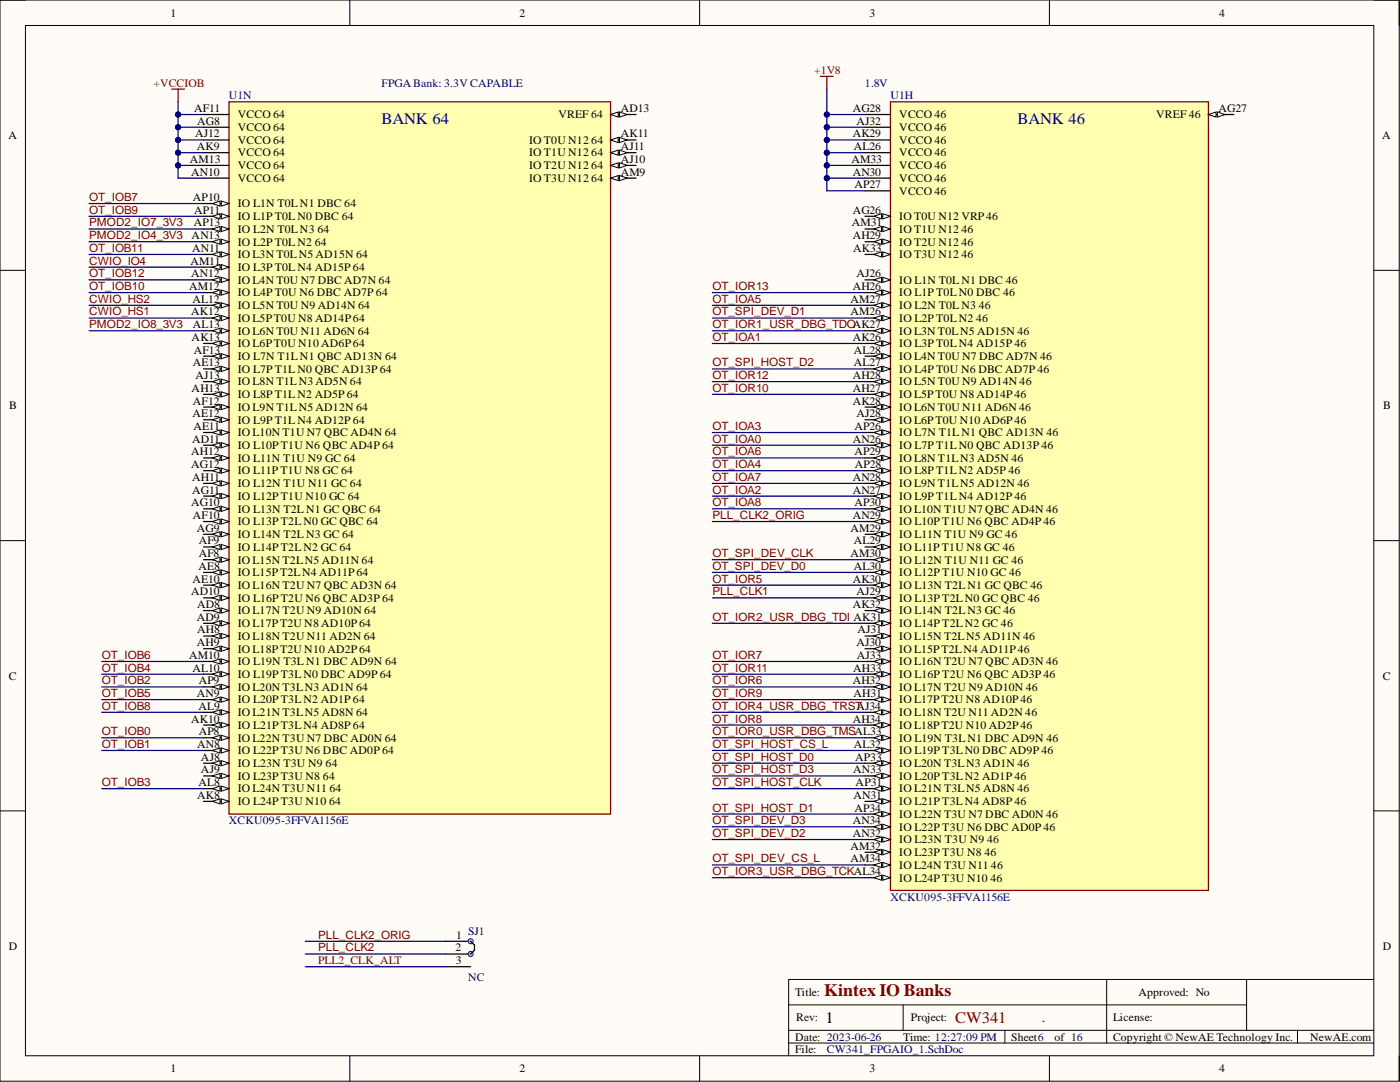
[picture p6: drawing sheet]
<svg xmlns="http://www.w3.org/2000/svg" width="279mm" height="216mm" viewBox="0 0 279 216" stroke-linecap="round" stroke-linejoin="round" font-family="sans-serif">
<defs><g id="words">
<text font-size="3.5" fill="#800000" x="164.5" y="198.7">Kintex IO Banks</text>
<g font-size="3.2" fill="#000080">
<text x="76.2" y="24.7">BANK 64</text>
<text x="203.1" y="24.7">BANK 46</text>
</g>
<text font-size="3.2" x="164.8" y="204.2">1</text>
<text font-size="3.2" fill="#800000" x="190.7" y="204.2">CW341</text>
<g font-size="2.8" fill="#000080">
<text x="184.6" y="204">.</text>
<text x="207.9" y="204">.</text>
</g>
<g font-size="2.3">
<text x="34" y="3.3">1</text>
<text x="103.7" y="3.3">2</text>
<text x="173.6" y="3.3">3</text>
<text x="243.3" y="3.3">4</text>
<text x="38.8" y="22.3">AF11</text>
<text x="47.5" y="23.6">VCCO 64</text>
<text x="111.4" y="23.6">VREF 64</text>
<text x="123.9" y="22.3">AD13</text>
<text x="170.2" y="22.3">AG28</text>
<text x="179.5" y="23.6">VCCO 46</text>
<text x="230.8" y="23.6">VREF 46</text>
<text x="243.2" y="22.3">AG27</text>
<text x="1.7" y="27.8">A</text>
<text x="38.9" y="27.4">AJ12</text>
<text x="39.3" y="30">AK9</text>
<text x="39.3" y="24.9">AG8</text>
<text x="47.5" y="26.2">VCCO 64</text>
<text x="47.5" y="28.7">VCCO 64</text>
<text x="105.6" y="28.7">IO T0U N12</text>
<text x="118" y="28.7">64</text>
<text x="123.9" y="27.4">AK11</text>
<text x="123.9" y="30">AJ11</text>
<text x="170.2" y="27.4">AK29</text>
<text x="170.4" y="30">AL26</text>
<text x="170.9" y="24.9">AJ32</text>
<text x="179.5" y="26.2">VCCO 46</text>
<text x="179.5" y="28.7">VCCO 46</text>
<text x="275.9" y="27.8">A</text>
<text x="37.9" y="32.5">AM13</text>
<text x="38.2" y="35">AN10</text>
<text x="47.5" y="31.2">VCCO 64</text>
<text x="47.5" y="33.8">VCCO 64</text>
<text x="105.6" y="31.2">IO T1U N12</text>
<text x="105.6" y="33.8">IO T2U N12</text>
<text x="118" y="31.2">64</text>
<text x="118" y="33.8">64</text>
<text x="123.9" y="32.5">AJ10</text>
<text x="123.9" y="35">AM9</text>
<text x="169.9" y="32.5">AM33</text>
<text x="170.2" y="35">AN30</text>
<text x="179.5" y="31.2">VCCO 46</text>
<text x="179.5" y="33.8">VCCO 46</text>
<text x="38.5" y="40.1">AP10</text>
<text x="47.5" y="36.3">VCCO 64</text>
<text x="47.5" y="41.4">IO L1N T0L N1 DBC 64</text>
<text x="105.6" y="36.3">IO T3U N12</text>
<text x="118" y="36.3">64</text>
<text x="170.5" y="37.6">AP27</text>
<text x="179.5" y="36.3">VCCO 46</text>
<text x="179.5" y="38.8">VCCO 46</text>
<text x="38.2" y="47.7">AN13</text>
<text x="38.7" y="45.2">AP13</text>
<text x="38.8" y="42.6">AP11</text>
<text x="47.5" y="43.9">IO L1P T0L N0 DBC 64</text>
<text x="47.5" y="46.5">IO L2N T0L N3</text>
<text x="63.3" y="46.5">64</text>
<text x="170" y="45.2">AM31</text>
<text x="170.2" y="42.6">AG26</text>
<text x="170.2" y="47.7">AH29</text>
<text x="179.5" y="43.9">IO T0U N12 VRP 46</text>
<text x="179.5" y="46.5">IO T1U N12</text>
<text x="191.9" y="46.5">46</text>
<text x="38" y="52.8">AM11</text>
<text x="38.3" y="50.3">AN11</text>
<text x="47.5" y="49">IO L2P T0L N2</text>
<text x="47.5" y="51.5">IO L3N T0LN5 AD15N 64</text>
<text x="62.8" y="49">64</text>
<text x="170.3" y="50.3">AK33</text>
<text x="179.5" y="49">IO T2U N12</text>
<text x="179.5" y="51.5">IO T3U N12</text>
<text x="191.9" y="49">46</text>
<text x="191.9" y="51.5">46</text>
<text x="37.7" y="57.9">AM12</text>
<text x="38.2" y="55.3">AN12</text>
<text x="47.5" y="54.1">IO L3P T0L N4 AD15P 64</text>
<text x="47.5" y="56.6">IO L4N T0U N7 DBC AD7N 64</text>
<text x="47.5" y="59.1">IO L4P T0U N6 DBC AD7P 64</text>
<text x="170.2" y="57.9">AH26</text>
<text x="170.9" y="55.3">AJ26</text>
<text x="179.5" y="56.6">IO L1N T0L N1 DBC 46</text>
<text x="179.5" y="59.1">IO L1P T0L N0 DBC 46</text>
<text x="38.2" y="63">AK12</text>
<text x="38.4" y="60.4">AL12</text>
<text x="38.5" y="65.5">AL13</text>
<text x="47.5" y="61.7">IO L5N T0U N9 AD14N 64</text>
<text x="47.5" y="64.2">IO L5PT0U N8 AD14P64</text>
<text x="169.7" y="60.4">AM27</text>
<text x="169.7" y="63">AM26</text>
<text x="179.5" y="61.7">IO L2N T0L N3</text>
<text x="179.5" y="64.2">IO L2P T0L N2</text>
<text x="194.8" y="64.2">46</text>
<text x="195.3" y="61.7">46</text>
<text x="38.2" y="68">AK13</text>
<text x="38.7" y="70.6">AF13</text>
<text x="47.5" y="66.8">IO L6N T0U N11 AD6N 64</text>
<text x="47.5" y="69.3">IO L6PT0U N10 AD6P64</text>
<text x="47.5" y="71.8">IO L7N T1L N1 QBC AD13N 64</text>
<text x="170.2" y="68">AK26</text>
<text x="170.4" y="70.6">AL28</text>
<text x="179.5" y="66.8">IO L3N T0LN5 AD15N 46</text>
<text x="179.5" y="69.3">IO L3P T0L N4 AD15P 46</text>
<text x="179.5" y="71.8">IO L4N T0U N7 DBC AD7N 46</text>
<text x="38.5" y="73.1">AE13</text>
<text x="39" y="75.6">AJ13</text>
<text x="47.5" y="74.4">IO L7P T1L N0 QBC AD13P 64</text>
<text x="47.5" y="76.9">IO L8N T1LN3 AD5N 64</text>
<text x="170.2" y="75.6">AH28</text>
<text x="170.4" y="73.1">AL27</text>
<text x="179.5" y="74.4">IO L4P T0U N6 DBC AD7P 46</text>
<text x="179.5" y="76.9">IO L5N T0U N9 AD14N 46</text>
<text x="1.9" y="81.6">B</text>
<text x="38.2" y="78.2">AH13</text>
<text x="38.4" y="83.3">AE12</text>
<text x="38.5" y="80.7">AF12</text>
<text x="47.5" y="79.4">IO L8P T1L N2 AD5P 64</text>
<text x="47.5" y="82">IO L9N T1LN5 AD12N 64</text>
<text x="170.2" y="78.2">AH27</text>
<text x="170.2" y="80.7">AK28</text>
<text x="170.9" y="83.3">AJ28</text>
<text x="179.5" y="79.4">IO L5PT0U N8 AD14P46</text>
<text x="179.5" y="82">IO L6N T0U N11 AD6N 46</text>
<text x="276" y="81.6">B</text>
<text x="38.3" y="88.3">AD11</text>
<text x="38.6" y="85.8">AE11</text>
<text x="47.5" y="84.5">IO L9P T1L N4 AD12P 64</text>
<text x="47.5" y="87.1">IO L10N T1U N7 QBC AD4N 64</text>
<text x="47.5" y="89.6">IO L10P T1U N6 QBC AD4P 64</text>
<text x="170.2" y="88.3">AN26</text>
<text x="170.5" y="85.8">AP26</text>
<text x="179.5" y="84.5">IO L6PT0U N10 AD6P46</text>
<text x="179.5" y="87.1">IO L7N T1L N1 QBC AD13N 46</text>
<text x="179.5" y="89.6">IO L7P T1L N0 QBC AD13P 46</text>
<text x="38.2" y="90.9">AH12</text>
<text x="38.2" y="93.4">AG12</text>
<text x="38.3" y="95.9">AH11</text>
<text x="47.5" y="92.1">IO L11N T1U N9 GC 64</text>
<text x="47.5" y="94.7">IO L11P T1U N8 GC 64</text>
<text x="170.2" y="95.9">AN28</text>
<text x="170.5" y="90.9">AP29</text>
<text x="170.6" y="93.4">AP28</text>
<text x="179.5" y="92.1">IO L8N T1LN3 AD5N 46</text>
<text x="179.5" y="94.7">IO L8P T1L N2 AD5P 46</text>
<text x="38.2" y="101">AG10</text>
<text x="38.3" y="98.5">AG11</text>
<text x="47.5" y="97.2">IO L12N T1U N11 GC 64</text>
<text x="47.5" y="99.8">IO L12P T1U N10 GC 64</text>
<text x="170.2" y="98.5">AN27</text>
<text x="170.5" y="101">AP30</text>
<text x="179.5" y="97.2">IO L9N T1LN5 AD12N 46</text>
<text x="179.5" y="99.8">IO L9P T1L N4 AD12P 46</text>
<text x="38.5" y="103.6">AF10</text>
<text x="39.3" y="106.1">AG9</text>
<text x="47.5" y="102.3">IO L13N T2L N1 GC QBC 64</text>
<text x="47.5" y="104.8">IO L13P T2L N0 GC QBC 64</text>
<text x="47.5" y="107.4">IO L14N T2L N3 GC 64</text>
<text x="169.7" y="106.1">AM29</text>
<text x="170.2" y="103.6">AN29</text>
<text x="179.5" y="102.3">IO L10N T1U N7 QBC AD4N 46</text>
<text x="179.5" y="104.8">IO L10P T1U N6 QBC AD4P 46</text>
<text x="179.5" y="107.4">IO L11N T1U N9 GC 46</text>
<text x="39.6" y="113.7">AE8</text>
<text x="39.7" y="108.6">AF9</text>
<text x="39.7" y="111.2">AF8</text>
<text x="47.5" y="109.9">IO L14P T2L N2 GC 64</text>
<text x="47.5" y="112.4">IO L15N T2LN5 AD11N 64</text>
<text x="169.7" y="111.2">AM30</text>
<text x="170.4" y="108.6">AL29</text>
<text x="170.4" y="113.7">AL30</text>
<text x="179.5" y="109.9">IO L11P T1U N8 GC 46</text>
<text x="179.5" y="112.4">IO L12N T1U N11 GC 46</text>
<text x="38.2" y="118.8">AD10</text>
<text x="38.4" y="116.3">AE10</text>
<text x="47.5" y="115">IO L15PT2LN4 AD11P64</text>
<text x="47.5" y="117.5">IO L16N T2U N7 QBC AD3N 64</text>
<text x="170.2" y="116.3">AK30</text>
<text x="170.9" y="118.8">AJ29</text>
<text x="179.5" y="115">IO L12P T1U N10 GC 46</text>
<text x="179.5" y="117.5">IO L13N T2L N1 GC QBC 46</text>
<text x="39.3" y="123.9">AD9</text>
<text x="39.3" y="121.3">AD8</text>
<text x="47.5" y="120.1">IO L16P T2U N6 QBC AD3P 64</text>
<text x="47.5" y="122.6">IO L17N T2U N9 AD10N 64</text>
<text x="47.5" y="125.1">IO L17PT2U N8 AD10P64</text>
<text x="170.2" y="121.3">AK32</text>
<text x="179.5" y="120.1">IO L13P T2L N0 GC QBC 46</text>
<text x="179.5" y="122.6">IO L14N T2L N3 GC 46</text>
<text x="179.5" y="125.1">IO L14P T2L N2 GC 46</text>
<text x="37.7" y="131.5">AM10</text>
<text x="39.3" y="128.9">AH9</text>
<text x="39.3" y="126.4">AH8</text>
<text x="47.5" y="127.7">IO L18N T2U N11 AD2N 64</text>
<text x="47.5" y="130.2">IO L18PT2U N10 AD2P64</text>
<text x="170.9" y="128.9">AJ30</text>
<text x="171" y="131.5">AJ33</text>
<text x="171.1" y="126.4">AJ31</text>
<text x="179.5" y="127.7">IO L15N T2LN5 AD11N 46</text>
<text x="179.5" y="130.2">IO L15PT2LN4 AD11P46</text>
<text x="1.8" y="135.6">C</text>
<text x="38.4" y="134">AL10</text>
<text x="39.7" y="136.6">AP9</text>
<text x="47.5" y="132.7">IO L19N T3L N1 DBC AD9N 64</text>
<text x="47.5" y="135.3">IO L19P T3L N0 DBC AD9P 64</text>
<text x="47.5" y="137.8">IO L20N T3LN3 AD1N 64</text>
<text x="170.2" y="136.6">AH32</text>
<text x="170.3" y="134">AH33</text>
<text x="179.5" y="132.7">IO L16N T2U N7 QBC AD3N 46</text>
<text x="179.5" y="135.3">IO L16P T2U N6 QBC AD3P 46</text>
<text x="179.5" y="137.8">IO L17N T2U N9 AD10N 46</text>
<text x="275.9" y="135.6">C</text>
<text x="39.3" y="139.1">AN9</text>
<text x="39.6" y="141.6">AL9</text>
<text x="47.5" y="140.4">IO L20P T3L N2 AD1P 64</text>
<text x="47.5" y="142.9">IO L21N T3LN5 AD8N 64</text>
<text x="170.3" y="139.1">AH31</text>
<text x="170.9" y="141.6">AJ34</text>
<text x="179.5" y="140.4">IO L17PT2U N8 AD10P46</text>
<text x="179.5" y="142.9">IO L18N T2U N11 AD2N 46</text>
<text x="38.2" y="144.2">AK10</text>
<text x="39.3" y="149.2">AN8</text>
<text x="39.7" y="146.7">AP8</text>
<text x="47.5" y="145.4">IO L21P T3L N4 AD8P 64</text>
<text x="47.5" y="148">IO L22N T3U N7 DBC AD0N 64</text>
<text x="170.2" y="144.2">AH34</text>
<text x="170.4" y="149.2">AL32</text>
<text x="179.5" y="145.4">IO L18PT2U N10 AD2P46</text>
<text x="179.5" y="148">IO L19N T3L N1 DBC AD9N 46</text>
<text x="40.1" y="151.8">AJ8</text>
<text x="40.1" y="154.3">AJ9</text>
<text x="47.5" y="150.5">IO L22P T3U N6 DBC AD0P 64</text>
<text x="47.5" y="153.1">IO L23N T3U N9</text>
<text x="47.5" y="155.6">IO L23P T3U N8</text>
<text x="64.5" y="155.6">64</text>
<text x="65" y="153.1">64</text>
<text x="170.3" y="154.3">AN33</text>
<text x="170.7" y="151.8">AP33</text>
<text x="179.5" y="150.5">IO L19P T3L N0 DBC AD9P 46</text>
<text x="179.5" y="153.1">IO L20N T3LN3 AD1N 46</text>
<text x="179.5" y="155.6">IO L20P T3L N2 AD1P 46</text>
<text x="39.3" y="159.4">AK8</text>
<text x="39.6" y="156.9">AL8</text>
<text x="47.5" y="158.1">IO L24N T3U N11</text>
<text x="47.5" y="160.7">IO L24P T3U N10</text>
<text x="65.7" y="160.7">64</text>
<text x="65.8" y="158.1">64</text>
<text x="170.3" y="159.4">AN31</text>
<text x="170.5" y="161.9">AP34</text>
<text x="170.8" y="156.9">AP31</text>
<text x="179.5" y="158.1">IO L21N T3LN5 AD8N 46</text>
<text x="179.5" y="160.7">IO L21P T3L N4 AD8P 46</text>
<text x="170.2" y="164.5">AN34</text>
<text x="170.2" y="167">AN32</text>
<text x="179.5" y="163.2">IO L22N T3U N7 DBC AD0N 46</text>
<text x="179.5" y="165.7">IO L22P T3U N6 DBC AD0P 46</text>
<text x="169.7" y="169.5">AM32</text>
<text x="169.7" y="172.1">AM34</text>
<text x="179.5" y="168.3">IO L23N T3U N9</text>
<text x="179.5" y="170.8">IO L23P T3U N8</text>
<text x="179.5" y="173.4">IO L24N T3U N11</text>
<text x="196.5" y="170.8">46</text>
<text x="197" y="168.3">46</text>
<text x="197.8" y="173.4">46</text>
<text x="179.5" y="175.9">IO L24P T3U N10</text>
<text x="197.7" y="175.9">46</text>
<text x="1.8" y="189.5">D</text>
<text x="90.9" y="189.9">2</text>
<text x="91.1" y="187.3">1</text>
<text x="275.9" y="189.5">D</text>
<text x="91" y="192.4">3</text>
<text x="158.7" y="198.7">Title:</text>
<text x="158.9" y="203.8">Rev:</text>
<text x="181.8" y="203.8">Project:</text>
<text x="222.1" y="203.8">License:</text>
<text x="227.2" y="198.7">Approved: No</text>
<text x="158.7" y="207.6">Date: 2023-06-26</text>
<text x="180.2" y="207.6">Time: 12:27:09 PM</text>
<text x="201.8" y="207.6">Sheet6</text>
<text x="210.5" y="207.6">of 16</text>
<text x="222.1" y="207.6">Copyright © NewAE Technology Inc.</text>
<text x="261.5" y="207.6">NewAE.com</text>
<text x="34" y="214">1</text>
<text x="103.7" y="214">2</text>
<text x="158.7" y="210.2">File:</text>
<text x="173.6" y="214">3</text>
<text x="243.3" y="214">4</text>
</g>
<g font-size="2.3" fill="#800000">
<text x="30.6" y="17.3">+VCCIOB</text>
<text x="162.5" y="14.7">+1V8</text>
<text x="17.8" y="40.1">OT_IOB7</text>
<text x="17.8" y="47.7">PMOD2_IO4_3V3</text>
<text x="17.8" y="45.2">PMOD2_IO7_3V3</text>
<text x="17.8" y="42.6">OT_IOB9</text>
<text x="17.8" y="50.3">OT_IOB11</text>
<text x="17.8" y="52.8">CWIO_IO4</text>
<text x="17.8" y="57.9">OT_IOB10</text>
<text x="17.8" y="55.3">OT_IOB12</text>
<text x="142.2" y="57.9">OT_IOR13</text>
<text x="17.8" y="65.5">PMOD2_IO8_3V3</text>
<text x="17.8" y="63">CWIO_HS1</text>
<text x="17.8" y="60.4">CWIO_HS2</text>
<text x="142.2" y="63">OT_SPI_DEV_D1</text>
<text x="142.2" y="65.5">OT_IOR1_USR_DBG_TDOAK27</text>
<text x="142.2" y="60.4">OT_IOA5</text>
<text x="142.2" y="68">OT_IOA1</text>
<text x="142.2" y="73.1">OT_SPI_HOST_D2</text>
<text x="142.2" y="75.6">OT_IOR12</text>
<text x="142.2" y="78.2">OT_IOR10</text>
<text x="142.2" y="88.3">OT_IOA0</text>
<text x="142.2" y="85.8">OT_IOA3</text>
<text x="142.2" y="93.4">OT_IOA4</text>
<text x="142.2" y="90.9">OT_IOA6</text>
<text x="142.2" y="95.9">OT_IOA7</text>
<text x="142.2" y="98.5">OT_IOA2</text>
<text x="142.2" y="101">OT_IOA8</text>
<text x="142.2" y="103.6">PLL_CLK2_ORIG</text>
<text x="142.2" y="111.2">OT_SPI_DEV_CLK</text>
<text x="142.2" y="113.7">OT_SPI_DEV_D0</text>
<text x="142.2" y="116.3">OT_IOR5</text>
<text x="142.2" y="118.8">PLL_CLK1</text>
<text x="142.2" y="123.9">OT_IOR2_USR_DBG_TDI AK31</text>
<text x="20.3" y="131.5">OT_IOB6</text>
<text x="142.2" y="131.5">OT_IOR7</text>
<text x="20.3" y="136.6">OT_IOB2</text>
<text x="20.3" y="134">OT_IOB4</text>
<text x="142.2" y="136.6">OT_IOR6</text>
<text x="142.2" y="134">OT_IOR11</text>
<text x="20.3" y="139.1">OT_IOB5</text>
<text x="20.3" y="141.6">OT_IOB8</text>
<text x="142.2" y="141.6">OT_IOR4_USR_DBG_TRST</text>
<text x="142.2" y="139.1">OT_IOR9</text>
<text x="20.3" y="146.7">OT_IOB0</text>
<text x="20.3" y="149.2">OT_IOB1</text>
<text x="142.2" y="149.2">OT_SPI_HOST_CS_L</text>
<text x="142.2" y="146.7">OT_IOR0_USR_DBG_TMSAL33</text>
<text x="142.2" y="144.2">OT_IOR8</text>
<text x="142.2" y="151.8">OT_SPI_HOST_D0</text>
<text x="142.2" y="154.3">OT_SPI_HOST_D3</text>
<text x="20.3" y="156.9">OT_IOB3</text>
<text x="142.2" y="161.9">OT_SPI_HOST_D1</text>
<text x="142.2" y="156.9">OT_SPI_HOST_CLK</text>
<text x="142.2" y="167">OT_SPI_DEV_D2</text>
<text x="142.2" y="164.5">OT_SPI_DEV_D3</text>
<text x="142.2" y="172.1">OT_SPI_DEV_CS_L</text>
<text x="142.2" y="174.6">OT_IOR3_USR_DBG_TCKAL34</text>
<text x="63.5" y="187.3">PLL_CLK2_ORIG</text>
<text x="63.5" y="189.9">PLL_CLK2</text>
<text x="63.5" y="192.4">PLL2_CLK_ALT</text>
</g>
<g font-size="2.3" fill="#000080">
<text x="76.2" y="17.3">FPGA Bank: 3.3V CAPABLE</text>
<text x="172.6" y="17.3">1.8V</text>
<text x="45.7" y="19.8">U1N</text>
<text x="177.7" y="19.8">U1H</text>
<text x="45.7" y="164.5">XCKU095-3FFVA1156E</text>
<text x="177.7" y="179.7">XCKU095-3FFVA1156E</text>
<text x="93.4" y="186.6">SJ1</text>
<text x="93.4" y="195.7">NC</text>
<text x="165" y="210.2">CW341_FPGAIO_1.SchDoc</text>
</g>
</g></defs>
<path d="M0 0h279.2v215.7h-279.2z" fill-rule="evenodd" fill="#fffcf8"/>
<path d="M0 0h279.2v215.7h-279.2z" fill="none" stroke="#000" stroke-width=".2"/>
<path d="M5.1 5.1h269.1v205.6h-269.1z" fill-rule="evenodd" fill="#fffcf8"/>
<g fill="none" stroke="#000" stroke-width=".2">
<path d="M0 0h5.1M5.1 5.1h269.1v205.6h-269.1zM69.8 0v5.1M139.6 0v5.1M209.4 0v5.1M274.2 0h5v5.1M0 53.9h5.1M274.2 53.9h5M0 107.9h5.1M274.2 107.9h5M0 161.8h5.1M274.2 161.8h5"/>
<path d="M220.9 195.4v12.7M248.8 195.4v10.2M274.2 195.4h-116.8v15.3M69.8 210.7v5M139.6 210.7v5M157.4 200.5h91.4M157.4 208.1h116.8M157.4 205.6h116.8M180.2 200.5v5.1M200.6 205.6v2.5M209.4 210.7v5M258.9 205.6v2.5"/>
<path d="M279.2 210.7v5"/>
</g>
<path d="M34.3 17.8h2.5M35.5 17.8v2.5M163.7 15.2h2.6M165 15.2v2.6" fill="none" stroke="#800000" stroke-width=".25"/>
<path d="M45.7 20.3h76.2v142.1h-76.2z" fill-rule="evenodd" fill="#ffffb0"/>
<path d="M45.7 20.3h76.2v142.1h-76.2z" fill="none" stroke="#800000" stroke-width=".25"/>
<path d="M40.6 22.9h5.1M40.6 25.4h5.1M40.6 27.9h5.1M40.6 30.5h5.1M40.6 33h5.1M40.6 35.5h5.1M40.6 40.6h5.1" fill="none" stroke="#000" stroke-width=".25"/>
<path d="M44.2 40.1l1.5 .5-1.5 .5z" fill="#f8fcff"/>
<path d="M44.2 40.1l1.5 .5-1.5 .5z" fill="none" stroke="#000" stroke-width=".2"/>
<path d="M42.4 40.6l1.5-.5v1z" fill="#f8fcff"/>
<path d="M42.4 40.6l1.5-.5v1z" fill="none" stroke="#000" stroke-width=".2"/>
<path d="M40.6 43.2h5.1" fill="none" stroke="#000" stroke-width=".25"/>
<path d="M44.2 42.6l1.5 .6-1.5 .5z" fill="#f8fcff"/>
<path d="M44.2 42.6l1.5 .6-1.5 .5z" fill="none" stroke="#000" stroke-width=".2"/>
<path d="M42.4 43.2l1.5-.6v1.1z" fill="#f8fcff"/>
<path d="M42.4 43.2l1.5-.6v1.1z" fill="none" stroke="#000" stroke-width=".2"/>
<path d="M40.6 45.7h5.1" fill="none" stroke="#000" stroke-width=".25"/>
<path d="M44.2 45.2l1.5 .5-1.5 .5z" fill="#f8fcff"/>
<path d="M44.2 45.2l1.5 .5-1.5 .5z" fill="none" stroke="#000" stroke-width=".2"/>
<path d="M42.4 45.7l1.5-.5v1z" fill="#f8fcff"/>
<path d="M42.4 45.7l1.5-.5v1z" fill="none" stroke="#000" stroke-width=".2"/>
<path d="M40.6 48.2h5.1" fill="none" stroke="#000" stroke-width=".25"/>
<path d="M44.2 47.7l1.5 .5-1.5 .5z" fill="#f8fcff"/>
<path d="M44.2 47.7l1.5 .5-1.5 .5z" fill="none" stroke="#000" stroke-width=".2"/>
<path d="M42.4 48.2l1.5-.5v1z" fill="#f8fcff"/>
<path d="M42.4 48.2l1.5-.5v1z" fill="none" stroke="#000" stroke-width=".2"/>
<path d="M40.6 50.8h5.1" fill="none" stroke="#000" stroke-width=".25"/>
<path d="M44.2 50.3l1.5 .5-1.5 .5z" fill="#f8fcff"/>
<path d="M44.2 50.3l1.5 .5-1.5 .5z" fill="none" stroke="#000" stroke-width=".2"/>
<path d="M42.4 50.8l1.5-.5v1z" fill="#f8fcff"/>
<path d="M42.4 50.8l1.5-.5v1z" fill="none" stroke="#000" stroke-width=".2"/>
<path d="M40.6 53.3h5.1" fill="none" stroke="#000" stroke-width=".25"/>
<path d="M44.2 52.8l1.5 .5-1.5 .5z" fill="#f8fcff"/>
<path d="M44.2 52.8l1.5 .5-1.5 .5z" fill="none" stroke="#000" stroke-width=".2"/>
<path d="M42.4 53.3l1.5-.5v1z" fill="#f8fcff"/>
<path d="M42.4 53.3l1.5-.5v1z" fill="none" stroke="#000" stroke-width=".2"/>
<path d="M40.6 55.8h5.1" fill="none" stroke="#000" stroke-width=".25"/>
<path d="M44.2 55.3l1.5 .5-1.5 .6z" fill="#f8fcff"/>
<path d="M44.2 55.3l1.5 .5-1.5 .6z" fill="none" stroke="#000" stroke-width=".2"/>
<path d="M42.4 55.8l1.5-.5v1.1z" fill="#f8fcff"/>
<path d="M42.4 55.8l1.5-.5v1.1z" fill="none" stroke="#000" stroke-width=".2"/>
<path d="M40.6 58.4h5.1" fill="none" stroke="#000" stroke-width=".25"/>
<path d="M44.2 57.9l1.5 .5-1.5 .5z" fill="#f8fcff"/>
<path d="M44.2 57.9l1.5 .5-1.5 .5z" fill="none" stroke="#000" stroke-width=".2"/>
<path d="M42.4 58.4l1.5-.5v1z" fill="#f8fcff"/>
<path d="M42.4 58.4l1.5-.5v1z" fill="none" stroke="#000" stroke-width=".2"/>
<path d="M40.6 60.9h5.1" fill="none" stroke="#000" stroke-width=".25"/>
<path d="M44.2 60.4l1.5 .5-1.5 .5z" fill="#f8fcff"/>
<path d="M44.2 60.4l1.5 .5-1.5 .5z" fill="none" stroke="#000" stroke-width=".2"/>
<path d="M42.4 60.9l1.5-.5v1z" fill="#f8fcff"/>
<path d="M42.4 60.9l1.5-.5v1z" fill="none" stroke="#000" stroke-width=".2"/>
<path d="M40.6 63.5h5.1" fill="none" stroke="#000" stroke-width=".25"/>
<path d="M44.2 63l1.5 .5-1.5 .5z" fill="#f8fcff"/>
<path d="M44.2 63l1.5 .5-1.5 .5z" fill="none" stroke="#000" stroke-width=".2"/>
<path d="M42.4 63.5l1.5-.5v1z" fill="#f8fcff"/>
<path d="M42.4 63.5l1.5-.5v1z" fill="none" stroke="#000" stroke-width=".2"/>
<path d="M40.6 66h5.1" fill="none" stroke="#000" stroke-width=".25"/>
<path d="M44.2 65.5l1.5 .5-1.5 .5z" fill="#f8fcff"/>
<path d="M44.2 65.5l1.5 .5-1.5 .5z" fill="none" stroke="#000" stroke-width=".2"/>
<path d="M42.4 66l1.5-.5v1z" fill="#f8fcff"/>
<path d="M42.4 66l1.5-.5v1z" fill="none" stroke="#000" stroke-width=".2"/>
<path d="M40.6 68.5h5.1" fill="none" stroke="#000" stroke-width=".25"/>
<path d="M44.2 68l1.5 .5-1.5 .5z" fill="#f8fcff"/>
<path d="M44.2 68l1.5 .5-1.5 .5z" fill="none" stroke="#000" stroke-width=".2"/>
<path d="M42.4 68.5l1.5-.5v1z" fill="#f8fcff"/>
<path d="M42.4 68.5l1.5-.5v1z" fill="none" stroke="#000" stroke-width=".2"/>
<path d="M40.6 71.1h5.1" fill="none" stroke="#000" stroke-width=".25"/>
<path d="M44.2 70.6l1.5 .5-1.5 .5z" fill="#f8fcff"/>
<path d="M44.2 70.6l1.5 .5-1.5 .5z" fill="none" stroke="#000" stroke-width=".2"/>
<path d="M42.4 71.1l1.5-.5v1z" fill="#f8fcff"/>
<path d="M42.4 71.1l1.5-.5v1z" fill="none" stroke="#000" stroke-width=".2"/>
<path d="M40.6 73.6h5.1" fill="none" stroke="#000" stroke-width=".25"/>
<path d="M44.2 73.1l1.5 .5-1.5 .5z" fill="#f8fcff"/>
<path d="M44.2 73.1l1.5 .5-1.5 .5z" fill="none" stroke="#000" stroke-width=".2"/>
<path d="M42.4 73.6l1.5-.5v1z" fill="#f8fcff"/>
<path d="M42.4 73.6l1.5-.5v1z" fill="none" stroke="#000" stroke-width=".2"/>
<path d="M40.6 76.1h5.1" fill="none" stroke="#000" stroke-width=".25"/>
<path d="M44.2 75.6l1.5 .5-1.5 .6z" fill="#f8fcff"/>
<path d="M44.2 75.6l1.5 .5-1.5 .6z" fill="none" stroke="#000" stroke-width=".2"/>
<path d="M42.4 76.1l1.5-.5v1.1z" fill="#f8fcff"/>
<path d="M42.4 76.1l1.5-.5v1.1z" fill="none" stroke="#000" stroke-width=".2"/>
<path d="M40.6 78.7h5.1" fill="none" stroke="#000" stroke-width=".25"/>
<path d="M44.2 78.2l1.5 .5-1.5 .5z" fill="#f8fcff"/>
<path d="M44.2 78.2l1.5 .5-1.5 .5z" fill="none" stroke="#000" stroke-width=".2"/>
<path d="M42.4 78.7l1.5-.5v1z" fill="#f8fcff"/>
<path d="M42.4 78.7l1.5-.5v1z" fill="none" stroke="#000" stroke-width=".2"/>
<path d="M40.6 81.2h5.1" fill="none" stroke="#000" stroke-width=".25"/>
<path d="M44.2 80.7l1.5 .5-1.5 .5z" fill="#f8fcff"/>
<path d="M44.2 80.7l1.5 .5-1.5 .5z" fill="none" stroke="#000" stroke-width=".2"/>
<path d="M42.4 81.2l1.5-.5v1z" fill="#f8fcff"/>
<path d="M42.4 81.2l1.5-.5v1z" fill="none" stroke="#000" stroke-width=".2"/>
<path d="M40.6 83.8h5.1" fill="none" stroke="#000" stroke-width=".25"/>
<path d="M44.2 83.3l1.5 .5-1.5 .5z" fill="#f8fcff"/>
<path d="M44.2 83.3l1.5 .5-1.5 .5z" fill="none" stroke="#000" stroke-width=".2"/>
<path d="M42.4 83.8l1.5-.5v1z" fill="#f8fcff"/>
<path d="M42.4 83.8l1.5-.5v1z" fill="none" stroke="#000" stroke-width=".2"/>
<path d="M40.6 86.3h5.1" fill="none" stroke="#000" stroke-width=".25"/>
<path d="M44.2 85.8l1.5 .5-1.5 .5z" fill="#f8fcff"/>
<path d="M44.2 85.8l1.5 .5-1.5 .5z" fill="none" stroke="#000" stroke-width=".2"/>
<path d="M42.4 86.3l1.5-.5v1z" fill="#f8fcff"/>
<path d="M42.4 86.3l1.5-.5v1z" fill="none" stroke="#000" stroke-width=".2"/>
<path d="M40.6 88.8h5.1" fill="none" stroke="#000" stroke-width=".25"/>
<path d="M44.2 88.3l1.5 .5-1.5 .5z" fill="#f8fcff"/>
<path d="M44.2 88.3l1.5 .5-1.5 .5z" fill="none" stroke="#000" stroke-width=".2"/>
<path d="M42.4 88.8l1.5-.5v1z" fill="#f8fcff"/>
<path d="M42.4 88.8l1.5-.5v1z" fill="none" stroke="#000" stroke-width=".2"/>
<path d="M40.6 91.4h5.1" fill="none" stroke="#000" stroke-width=".25"/>
<path d="M44.2 90.9l1.5 .5-1.5 .5z" fill="#f8fcff"/>
<path d="M44.2 90.9l1.5 .5-1.5 .5z" fill="none" stroke="#000" stroke-width=".2"/>
<path d="M42.4 91.4l1.5-.5v1z" fill="#f8fcff"/>
<path d="M42.4 91.4l1.5-.5v1z" fill="none" stroke="#000" stroke-width=".2"/>
<path d="M40.6 93.9h5.1" fill="none" stroke="#000" stroke-width=".25"/>
<path d="M44.2 93.4l1.5 .5-1.5 .5z" fill="#f8fcff"/>
<path d="M44.2 93.4l1.5 .5-1.5 .5z" fill="none" stroke="#000" stroke-width=".2"/>
<path d="M42.4 93.9l1.5-.5v1z" fill="#f8fcff"/>
<path d="M42.4 93.9l1.5-.5v1z" fill="none" stroke="#000" stroke-width=".2"/>
<path d="M40.6 96.5h5.1" fill="none" stroke="#000" stroke-width=".25"/>
<path d="M44.2 95.9l1.5 .6-1.5 .5z" fill="#f8fcff"/>
<path d="M44.2 95.9l1.5 .6-1.5 .5z" fill="none" stroke="#000" stroke-width=".2"/>
<path d="M42.4 96.5l1.5-.6v1.1z" fill="#f8fcff"/>
<path d="M42.4 96.5l1.5-.6v1.1z" fill="none" stroke="#000" stroke-width=".2"/>
<path d="M40.6 99h5.1" fill="none" stroke="#000" stroke-width=".25"/>
<path d="M44.2 98.5l1.5 .5-1.5 .5z" fill="#f8fcff"/>
<path d="M44.2 98.5l1.5 .5-1.5 .5z" fill="none" stroke="#000" stroke-width=".2"/>
<path d="M42.4 99l1.5-.5v1z" fill="#f8fcff"/>
<path d="M42.4 99l1.5-.5v1z" fill="none" stroke="#000" stroke-width=".2"/>
<path d="M40.6 101.5h5.1" fill="none" stroke="#000" stroke-width=".25"/>
<path d="M44.2 101l1.5 .5-1.5 .5z" fill="#f8fcff"/>
<path d="M44.2 101l1.5 .5-1.5 .5z" fill="none" stroke="#000" stroke-width=".2"/>
<path d="M42.4 101.5l1.5-.5v1z" fill="#f8fcff"/>
<path d="M42.4 101.5l1.5-.5v1z" fill="none" stroke="#000" stroke-width=".2"/>
<path d="M40.6 104.1h5.1" fill="none" stroke="#000" stroke-width=".25"/>
<path d="M44.2 103.6l1.5 .5-1.5 .5z" fill="#f8fcff"/>
<path d="M44.2 103.6l1.5 .5-1.5 .5z" fill="none" stroke="#000" stroke-width=".2"/>
<path d="M42.4 104.1l1.5-.5v1z" fill="#f8fcff"/>
<path d="M42.4 104.1l1.5-.5v1z" fill="none" stroke="#000" stroke-width=".2"/>
<path d="M40.6 106.6h5.1" fill="none" stroke="#000" stroke-width=".25"/>
<path d="M44.2 106.1l1.5 .5-1.5 .5z" fill="#f8fcff"/>
<path d="M44.2 106.1l1.5 .5-1.5 .5z" fill="none" stroke="#000" stroke-width=".2"/>
<path d="M42.4 106.6l1.5-.5v1z" fill="#f8fcff"/>
<path d="M42.4 106.6l1.5-.5v1z" fill="none" stroke="#000" stroke-width=".2"/>
<path d="M40.6 109.1h5.1" fill="none" stroke="#000" stroke-width=".25"/>
<path d="M44.2 108.6l1.5 .5-1.5 .6z" fill="#f8fcff"/>
<path d="M44.2 108.6l1.5 .5-1.5 .6z" fill="none" stroke="#000" stroke-width=".2"/>
<path d="M42.4 109.1l1.5-.5v1.1z" fill="#f8fcff"/>
<path d="M42.4 109.1l1.5-.5v1.1z" fill="none" stroke="#000" stroke-width=".2"/>
<path d="M40.6 111.7h5.1" fill="none" stroke="#000" stroke-width=".25"/>
<path d="M44.2 111.2l1.5 .5-1.5 .5z" fill="#f8fcff"/>
<path d="M44.2 111.2l1.5 .5-1.5 .5z" fill="none" stroke="#000" stroke-width=".2"/>
<path d="M42.4 111.7l1.5-.5v1z" fill="#f8fcff"/>
<path d="M42.4 111.7l1.5-.5v1z" fill="none" stroke="#000" stroke-width=".2"/>
<path d="M40.6 114.2h5.1" fill="none" stroke="#000" stroke-width=".25"/>
<path d="M44.2 113.7l1.5 .5-1.5 .5z" fill="#f8fcff"/>
<path d="M44.2 113.7l1.5 .5-1.5 .5z" fill="none" stroke="#000" stroke-width=".2"/>
<path d="M42.4 114.2l1.5-.5v1z" fill="#f8fcff"/>
<path d="M42.4 114.2l1.5-.5v1z" fill="none" stroke="#000" stroke-width=".2"/>
<path d="M40.6 116.8h5.1" fill="none" stroke="#000" stroke-width=".25"/>
<path d="M44.2 116.3l1.5 .5-1.5 .5z" fill="#f8fcff"/>
<path d="M44.2 116.3l1.5 .5-1.5 .5z" fill="none" stroke="#000" stroke-width=".2"/>
<path d="M42.4 116.8l1.5-.5v1z" fill="#f8fcff"/>
<path d="M42.4 116.8l1.5-.5v1z" fill="none" stroke="#000" stroke-width=".2"/>
<path d="M40.6 119.3h5.1" fill="none" stroke="#000" stroke-width=".25"/>
<path d="M44.2 118.8l1.5 .5-1.5 .5z" fill="#f8fcff"/>
<path d="M44.2 118.8l1.5 .5-1.5 .5z" fill="none" stroke="#000" stroke-width=".2"/>
<path d="M42.4 119.3l1.5-.5v1z" fill="#f8fcff"/>
<path d="M42.4 119.3l1.5-.5v1z" fill="none" stroke="#000" stroke-width=".2"/>
<path d="M40.6 121.8h5.1" fill="none" stroke="#000" stroke-width=".25"/>
<path d="M44.2 121.3l1.5 .5-1.5 .5z" fill="#f8fcff"/>
<path d="M44.2 121.3l1.5 .5-1.5 .5z" fill="none" stroke="#000" stroke-width=".2"/>
<path d="M42.4 121.8l1.5-.5v1z" fill="#f8fcff"/>
<path d="M42.4 121.8l1.5-.5v1z" fill="none" stroke="#000" stroke-width=".2"/>
<path d="M40.6 124.4h5.1" fill="none" stroke="#000" stroke-width=".25"/>
<path d="M44.2 123.9l1.5 .5-1.5 .5z" fill="#f8fcff"/>
<path d="M44.2 123.9l1.5 .5-1.5 .5z" fill="none" stroke="#000" stroke-width=".2"/>
<path d="M42.4 124.4l1.5-.5v1z" fill="#f8fcff"/>
<path d="M42.4 124.4l1.5-.5v1z" fill="none" stroke="#000" stroke-width=".2"/>
<path d="M40.6 126.9h5.1" fill="none" stroke="#000" stroke-width=".25"/>
<path d="M44.2 126.4l1.5 .5-1.5 .5z" fill="#f8fcff"/>
<path d="M44.2 126.4l1.5 .5-1.5 .5z" fill="none" stroke="#000" stroke-width=".2"/>
<path d="M42.4 126.9l1.5-.5v1z" fill="#f8fcff"/>
<path d="M42.4 126.9l1.5-.5v1z" fill="none" stroke="#000" stroke-width=".2"/>
<path d="M40.6 129.4h5.1" fill="none" stroke="#000" stroke-width=".25"/>
<path d="M44.2 128.9l1.5 .5-1.5 .6z" fill="#f8fcff"/>
<path d="M44.2 128.9l1.5 .5-1.5 .6z" fill="none" stroke="#000" stroke-width=".2"/>
<path d="M42.4 129.4l1.5-.5v1.1z" fill="#f8fcff"/>
<path d="M42.4 129.4l1.5-.5v1.1z" fill="none" stroke="#000" stroke-width=".2"/>
<path d="M40.6 132h5.1" fill="none" stroke="#000" stroke-width=".25"/>
<path d="M44.2 131.5l1.5 .5-1.5 .5z" fill="#f8fcff"/>
<path d="M44.2 131.5l1.5 .5-1.5 .5z" fill="none" stroke="#000" stroke-width=".2"/>
<path d="M42.4 132l1.5-.5v1z" fill="#f8fcff"/>
<path d="M42.4 132l1.5-.5v1z" fill="none" stroke="#000" stroke-width=".2"/>
<path d="M40.6 134.5h5.1" fill="none" stroke="#000" stroke-width=".25"/>
<path d="M44.2 134l1.5 .5-1.5 .5z" fill="#f8fcff"/>
<path d="M44.2 134l1.5 .5-1.5 .5z" fill="none" stroke="#000" stroke-width=".2"/>
<path d="M42.4 134.5l1.5-.5v1z" fill="#f8fcff"/>
<path d="M42.4 134.5l1.5-.5v1z" fill="none" stroke="#000" stroke-width=".2"/>
<path d="M40.6 137.1h5.1" fill="none" stroke="#000" stroke-width=".25"/>
<path d="M44.2 136.6l1.5 .5-1.5 .5z" fill="#f8fcff"/>
<path d="M44.2 136.6l1.5 .5-1.5 .5z" fill="none" stroke="#000" stroke-width=".2"/>
<path d="M42.4 137.1l1.5-.5v1z" fill="#f8fcff"/>
<path d="M42.4 137.1l1.5-.5v1z" fill="none" stroke="#000" stroke-width=".2"/>
<path d="M40.6 139.6h5.1" fill="none" stroke="#000" stroke-width=".25"/>
<path d="M44.2 139.1l1.5 .5-1.5 .5z" fill="#f8fcff"/>
<path d="M44.2 139.1l1.5 .5-1.5 .5z" fill="none" stroke="#000" stroke-width=".2"/>
<path d="M42.4 139.6l1.5-.5v1z" fill="#f8fcff"/>
<path d="M42.4 139.6l1.5-.5v1z" fill="none" stroke="#000" stroke-width=".2"/>
<path d="M40.6 142.1h5.1" fill="none" stroke="#000" stroke-width=".25"/>
<path d="M44.2 141.6l1.5 .5-1.5 .5z" fill="#f8fcff"/>
<path d="M44.2 141.6l1.5 .5-1.5 .5z" fill="none" stroke="#000" stroke-width=".2"/>
<path d="M42.4 142.1l1.5-.5v1z" fill="#f8fcff"/>
<path d="M42.4 142.1l1.5-.5v1z" fill="none" stroke="#000" stroke-width=".2"/>
<path d="M40.6 144.7h5.1" fill="none" stroke="#000" stroke-width=".25"/>
<path d="M44.2 144.2l1.5 .5-1.5 .5z" fill="#f8fcff"/>
<path d="M44.2 144.2l1.5 .5-1.5 .5z" fill="none" stroke="#000" stroke-width=".2"/>
<path d="M42.4 144.7l1.5-.5v1z" fill="#f8fcff"/>
<path d="M42.4 144.7l1.5-.5v1z" fill="none" stroke="#000" stroke-width=".2"/>
<path d="M40.6 147.2h5.1" fill="none" stroke="#000" stroke-width=".25"/>
<path d="M44.2 146.7l1.5 .5-1.5 .5z" fill="#f8fcff"/>
<path d="M44.2 146.7l1.5 .5-1.5 .5z" fill="none" stroke="#000" stroke-width=".2"/>
<path d="M42.4 147.2l1.5-.5v1z" fill="#f8fcff"/>
<path d="M42.4 147.2l1.5-.5v1z" fill="none" stroke="#000" stroke-width=".2"/>
<path d="M40.6 149.8h5.1" fill="none" stroke="#000" stroke-width=".25"/>
<path d="M44.2 149.2l1.5 .6-1.5 .5z" fill="#f8fcff"/>
<path d="M44.2 149.2l1.5 .6-1.5 .5z" fill="none" stroke="#000" stroke-width=".2"/>
<path d="M42.4 149.8l1.5-.6v1.1z" fill="#f8fcff"/>
<path d="M42.4 149.8l1.5-.6v1.1z" fill="none" stroke="#000" stroke-width=".2"/>
<path d="M40.6 152.3h5.1" fill="none" stroke="#000" stroke-width=".25"/>
<path d="M44.2 151.8l1.5 .5-1.5 .5z" fill="#f8fcff"/>
<path d="M44.2 151.8l1.5 .5-1.5 .5z" fill="none" stroke="#000" stroke-width=".2"/>
<path d="M42.4 152.3l1.5-.5v1z" fill="#f8fcff"/>
<path d="M42.4 152.3l1.5-.5v1z" fill="none" stroke="#000" stroke-width=".2"/>
<path d="M40.6 154.8h5.1" fill="none" stroke="#000" stroke-width=".25"/>
<path d="M44.2 154.3l1.5 .5-1.5 .5z" fill="#f8fcff"/>
<path d="M44.2 154.3l1.5 .5-1.5 .5z" fill="none" stroke="#000" stroke-width=".2"/>
<path d="M42.4 154.8l1.5-.5v1z" fill="#f8fcff"/>
<path d="M42.4 154.8l1.5-.5v1z" fill="none" stroke="#000" stroke-width=".2"/>
<path d="M40.6 157.4h5.1" fill="none" stroke="#000" stroke-width=".25"/>
<path d="M44.2 156.9l1.5 .5-1.5 .5z" fill="#f8fcff"/>
<path d="M44.2 156.9l1.5 .5-1.5 .5z" fill="none" stroke="#000" stroke-width=".2"/>
<path d="M42.4 157.4l1.5-.5v1z" fill="#f8fcff"/>
<path d="M42.4 157.4l1.5-.5v1z" fill="none" stroke="#000" stroke-width=".2"/>
<path d="M40.6 159.9h5.1" fill="none" stroke="#000" stroke-width=".25"/>
<path d="M44.2 159.4l1.5 .5-1.5 .5z" fill="#f8fcff"/>
<path d="M44.2 159.4l1.5 .5-1.5 .5z" fill="none" stroke="#000" stroke-width=".2"/>
<path d="M42.4 159.9l1.5-.5v1z" fill="#f8fcff"/>
<path d="M42.4 159.9l1.5-.5v1z" fill="none" stroke="#000" stroke-width=".2"/>
<path d="M121.9 22.9h5" fill="none" stroke="#000" stroke-width=".25"/>
<path d="M121.9 22.9l1.5-.6v1.1z" fill="#f8fcff"/>
<path d="M121.9 22.9l1.5-.6v1.1z" fill="none" stroke="#000" stroke-width=".2"/>
<path d="M123.6 22.3l1.6 .6-1.6 .5z" fill="#f8fcff"/>
<path d="M123.6 22.3l1.6 .6-1.6 .5z" fill="none" stroke="#000" stroke-width=".2"/>
<path d="M121.9 27.9h5" fill="none" stroke="#000" stroke-width=".25"/>
<path d="M121.9 27.9l1.5-.5v1z" fill="#f8fcff"/>
<path d="M121.9 27.9l1.5-.5v1z" fill="none" stroke="#000" stroke-width=".2"/>
<path d="M123.6 27.4l1.6 .5-1.6 .5z" fill="#f8fcff"/>
<path d="M123.6 27.4l1.6 .5-1.6 .5z" fill="none" stroke="#000" stroke-width=".2"/>
<path d="M121.9 30.5h5" fill="none" stroke="#000" stroke-width=".25"/>
<path d="M121.9 30.5l1.5-.5v1z" fill="#f8fcff"/>
<path d="M121.9 30.5l1.5-.5v1z" fill="none" stroke="#000" stroke-width=".2"/>
<path d="M123.6 30l1.6 .5-1.6 .5z" fill="#f8fcff"/>
<path d="M123.6 30l1.6 .5-1.6 .5z" fill="none" stroke="#000" stroke-width=".2"/>
<path d="M121.9 33h5" fill="none" stroke="#000" stroke-width=".25"/>
<path d="M121.9 33l1.5-.5v1z" fill="#f8fcff"/>
<path d="M121.9 33l1.5-.5v1z" fill="none" stroke="#000" stroke-width=".2"/>
<path d="M123.6 32.5l1.6 .5-1.6 .5z" fill="#f8fcff"/>
<path d="M123.6 32.5l1.6 .5-1.6 .5z" fill="none" stroke="#000" stroke-width=".2"/>
<path d="M121.9 35.5h5" fill="none" stroke="#000" stroke-width=".25"/>
<path d="M121.9 35.5l1.5-.5v1z" fill="#f8fcff"/>
<path d="M121.9 35.5l1.5-.5v1z" fill="none" stroke="#000" stroke-width=".2"/>
<path d="M123.6 35l1.6 .5-1.6 .5z" fill="#f8fcff"/>
<path d="M123.6 35l1.6 .5-1.6 .5z" fill="none" stroke="#000" stroke-width=".2"/>
<path d="M177.7 20.3h63.5v157.4h-63.5z" fill-rule="evenodd" fill="#ffffb0"/>
<path d="M177.7 20.3h63.5v157.4h-63.5z" fill="none" stroke="#800000" stroke-width=".25"/>
<path d="M172.6 22.9h5.1M172.6 25.4h5.1M172.6 27.9h5.1M172.6 30.5h5.1M172.6 33h5.1M172.6 35.5h5.1M172.6 38.1h5.1M172.6 43.2h5.1" fill="none" stroke="#000" stroke-width=".25"/>
<path d="M176.2 42.6l1.5 .6-1.5 .5z" fill="#f8fcff"/>
<path d="M176.2 42.6l1.5 .6-1.5 .5z" fill="none" stroke="#000" stroke-width=".2"/>
<path d="M174.4 43.2l1.5-.6v1.1z" fill="#f8fcff"/>
<path d="M174.4 43.2l1.5-.6v1.1z" fill="none" stroke="#000" stroke-width=".2"/>
<path d="M172.6 45.7h5.1" fill="none" stroke="#000" stroke-width=".25"/>
<path d="M176.2 45.2l1.5 .5-1.5 .5z" fill="#f8fcff"/>
<path d="M176.2 45.2l1.5 .5-1.5 .5z" fill="none" stroke="#000" stroke-width=".2"/>
<path d="M174.4 45.7l1.5-.5v1z" fill="#f8fcff"/>
<path d="M174.4 45.7l1.5-.5v1z" fill="none" stroke="#000" stroke-width=".2"/>
<path d="M172.6 48.2h5.1" fill="none" stroke="#000" stroke-width=".25"/>
<path d="M176.2 47.7l1.5 .5-1.5 .5z" fill="#f8fcff"/>
<path d="M176.2 47.7l1.5 .5-1.5 .5z" fill="none" stroke="#000" stroke-width=".2"/>
<path d="M174.4 48.2l1.5-.5v1z" fill="#f8fcff"/>
<path d="M174.4 48.2l1.5-.5v1z" fill="none" stroke="#000" stroke-width=".2"/>
<path d="M172.6 50.8h5.1" fill="none" stroke="#000" stroke-width=".25"/>
<path d="M176.2 50.3l1.5 .5-1.5 .5z" fill="#f8fcff"/>
<path d="M176.2 50.3l1.5 .5-1.5 .5z" fill="none" stroke="#000" stroke-width=".2"/>
<path d="M174.4 50.8l1.5-.5v1z" fill="#f8fcff"/>
<path d="M174.4 50.8l1.5-.5v1z" fill="none" stroke="#000" stroke-width=".2"/>
<path d="M172.6 55.8h5.1" fill="none" stroke="#000" stroke-width=".25"/>
<path d="M176.2 55.3l1.5 .5-1.5 .6z" fill="#f8fcff"/>
<path d="M176.2 55.3l1.5 .5-1.5 .6z" fill="none" stroke="#000" stroke-width=".2"/>
<path d="M174.4 55.8l1.5-.5v1.1z" fill="#f8fcff"/>
<path d="M174.4 55.8l1.5-.5v1.1z" fill="none" stroke="#000" stroke-width=".2"/>
<path d="M172.6 58.4h5.1" fill="none" stroke="#000" stroke-width=".25"/>
<path d="M176.2 57.9l1.5 .5-1.5 .5z" fill="#f8fcff"/>
<path d="M176.2 57.9l1.5 .5-1.5 .5z" fill="none" stroke="#000" stroke-width=".2"/>
<path d="M174.4 58.4l1.5-.5v1z" fill="#f8fcff"/>
<path d="M174.4 58.4l1.5-.5v1z" fill="none" stroke="#000" stroke-width=".2"/>
<path d="M172.6 60.9h5.1" fill="none" stroke="#000" stroke-width=".25"/>
<path d="M176.2 60.4l1.5 .5-1.5 .5z" fill="#f8fcff"/>
<path d="M176.2 60.4l1.5 .5-1.5 .5z" fill="none" stroke="#000" stroke-width=".2"/>
<path d="M174.4 60.9l1.5-.5v1z" fill="#f8fcff"/>
<path d="M174.4 60.9l1.5-.5v1z" fill="none" stroke="#000" stroke-width=".2"/>
<path d="M172.6 63.5h5.1" fill="none" stroke="#000" stroke-width=".25"/>
<path d="M176.2 63l1.5 .5-1.5 .5z" fill="#f8fcff"/>
<path d="M176.2 63l1.5 .5-1.5 .5z" fill="none" stroke="#000" stroke-width=".2"/>
<path d="M174.4 63.5l1.5-.5v1z" fill="#f8fcff"/>
<path d="M174.4 63.5l1.5-.5v1z" fill="none" stroke="#000" stroke-width=".2"/>
<path d="M172.6 66h5.1" fill="none" stroke="#000" stroke-width=".25"/>
<path d="M176.2 65.5l1.5 .5-1.5 .5z" fill="#f8fcff"/>
<path d="M176.2 65.5l1.5 .5-1.5 .5z" fill="none" stroke="#000" stroke-width=".2"/>
<path d="M174.4 66l1.5-.5v1z" fill="#f8fcff"/>
<path d="M174.4 66l1.5-.5v1z" fill="none" stroke="#000" stroke-width=".2"/>
<path d="M172.6 68.5h5.1" fill="none" stroke="#000" stroke-width=".25"/>
<path d="M176.2 68l1.5 .5-1.5 .5z" fill="#f8fcff"/>
<path d="M176.2 68l1.5 .5-1.5 .5z" fill="none" stroke="#000" stroke-width=".2"/>
<path d="M174.4 68.5l1.5-.5v1z" fill="#f8fcff"/>
<path d="M174.4 68.5l1.5-.5v1z" fill="none" stroke="#000" stroke-width=".2"/>
<path d="M172.6 71.1h5.1" fill="none" stroke="#000" stroke-width=".25"/>
<path d="M176.2 70.6l1.5 .5-1.5 .5z" fill="#f8fcff"/>
<path d="M176.2 70.6l1.5 .5-1.5 .5z" fill="none" stroke="#000" stroke-width=".2"/>
<path d="M174.4 71.1l1.5-.5v1z" fill="#f8fcff"/>
<path d="M174.4 71.1l1.5-.5v1z" fill="none" stroke="#000" stroke-width=".2"/>
<path d="M172.6 73.6h5.1" fill="none" stroke="#000" stroke-width=".25"/>
<path d="M176.2 73.1l1.5 .5-1.5 .5z" fill="#f8fcff"/>
<path d="M176.2 73.1l1.5 .5-1.5 .5z" fill="none" stroke="#000" stroke-width=".2"/>
<path d="M174.4 73.6l1.5-.5v1z" fill="#f8fcff"/>
<path d="M174.4 73.6l1.5-.5v1z" fill="none" stroke="#000" stroke-width=".2"/>
<path d="M172.6 76.1h5.1" fill="none" stroke="#000" stroke-width=".25"/>
<path d="M176.2 75.6l1.5 .5-1.5 .6z" fill="#f8fcff"/>
<path d="M176.2 75.6l1.5 .5-1.5 .6z" fill="none" stroke="#000" stroke-width=".2"/>
<path d="M174.4 76.1l1.5-.5v1.1z" fill="#f8fcff"/>
<path d="M174.4 76.1l1.5-.5v1.1z" fill="none" stroke="#000" stroke-width=".2"/>
<path d="M172.6 78.7h5.1" fill="none" stroke="#000" stroke-width=".25"/>
<path d="M176.2 78.2l1.5 .5-1.5 .5z" fill="#f8fcff"/>
<path d="M176.2 78.2l1.5 .5-1.5 .5z" fill="none" stroke="#000" stroke-width=".2"/>
<path d="M174.4 78.7l1.5-.5v1z" fill="#f8fcff"/>
<path d="M174.4 78.7l1.5-.5v1z" fill="none" stroke="#000" stroke-width=".2"/>
<path d="M172.6 81.2h5.1" fill="none" stroke="#000" stroke-width=".25"/>
<path d="M176.2 80.7l1.5 .5-1.5 .5z" fill="#f8fcff"/>
<path d="M176.2 80.7l1.5 .5-1.5 .5z" fill="none" stroke="#000" stroke-width=".2"/>
<path d="M174.4 81.2l1.5-.5v1z" fill="#f8fcff"/>
<path d="M174.4 81.2l1.5-.5v1z" fill="none" stroke="#000" stroke-width=".2"/>
<path d="M172.6 83.8h5.1" fill="none" stroke="#000" stroke-width=".25"/>
<path d="M176.2 83.3l1.5 .5-1.5 .5z" fill="#f8fcff"/>
<path d="M176.2 83.3l1.5 .5-1.5 .5z" fill="none" stroke="#000" stroke-width=".2"/>
<path d="M174.4 83.8l1.5-.5v1z" fill="#f8fcff"/>
<path d="M174.4 83.8l1.5-.5v1z" fill="none" stroke="#000" stroke-width=".2"/>
<path d="M172.6 86.3h5.1" fill="none" stroke="#000" stroke-width=".25"/>
<path d="M176.2 85.8l1.5 .5-1.5 .5z" fill="#f8fcff"/>
<path d="M176.2 85.8l1.5 .5-1.5 .5z" fill="none" stroke="#000" stroke-width=".2"/>
<path d="M174.4 86.3l1.5-.5v1z" fill="#f8fcff"/>
<path d="M174.4 86.3l1.5-.5v1z" fill="none" stroke="#000" stroke-width=".2"/>
<path d="M172.6 88.8h5.1" fill="none" stroke="#000" stroke-width=".25"/>
<path d="M176.2 88.3l1.5 .5-1.5 .5z" fill="#f8fcff"/>
<path d="M176.2 88.3l1.5 .5-1.5 .5z" fill="none" stroke="#000" stroke-width=".2"/>
<path d="M174.4 88.8l1.5-.5v1z" fill="#f8fcff"/>
<path d="M174.4 88.8l1.5-.5v1z" fill="none" stroke="#000" stroke-width=".2"/>
<path d="M172.6 91.4h5.1" fill="none" stroke="#000" stroke-width=".25"/>
<path d="M176.2 90.9l1.5 .5-1.5 .5z" fill="#f8fcff"/>
<path d="M176.2 90.9l1.5 .5-1.5 .5z" fill="none" stroke="#000" stroke-width=".2"/>
<path d="M174.4 91.4l1.5-.5v1z" fill="#f8fcff"/>
<path d="M174.4 91.4l1.5-.5v1z" fill="none" stroke="#000" stroke-width=".2"/>
<path d="M172.6 93.9h5.1" fill="none" stroke="#000" stroke-width=".25"/>
<path d="M176.2 93.4l1.5 .5-1.5 .5z" fill="#f8fcff"/>
<path d="M176.2 93.4l1.5 .5-1.5 .5z" fill="none" stroke="#000" stroke-width=".2"/>
<path d="M174.4 93.9l1.5-.5v1z" fill="#f8fcff"/>
<path d="M174.4 93.9l1.5-.5v1z" fill="none" stroke="#000" stroke-width=".2"/>
<path d="M172.6 96.5h5.1" fill="none" stroke="#000" stroke-width=".25"/>
<path d="M176.2 95.9l1.5 .6-1.5 .5z" fill="#f8fcff"/>
<path d="M176.2 95.9l1.5 .6-1.5 .5z" fill="none" stroke="#000" stroke-width=".2"/>
<path d="M174.4 96.5l1.5-.6v1.1z" fill="#f8fcff"/>
<path d="M174.4 96.5l1.5-.6v1.1z" fill="none" stroke="#000" stroke-width=".2"/>
<path d="M172.6 99h5.1" fill="none" stroke="#000" stroke-width=".25"/>
<path d="M176.2 98.5l1.5 .5-1.5 .5z" fill="#f8fcff"/>
<path d="M176.2 98.5l1.5 .5-1.5 .5z" fill="none" stroke="#000" stroke-width=".2"/>
<path d="M174.4 99l1.5-.5v1z" fill="#f8fcff"/>
<path d="M174.4 99l1.5-.5v1z" fill="none" stroke="#000" stroke-width=".2"/>
<path d="M172.6 101.5h5.1" fill="none" stroke="#000" stroke-width=".25"/>
<path d="M176.2 101l1.5 .5-1.5 .5z" fill="#f8fcff"/>
<path d="M176.2 101l1.5 .5-1.5 .5z" fill="none" stroke="#000" stroke-width=".2"/>
<path d="M174.4 101.5l1.5-.5v1z" fill="#f8fcff"/>
<path d="M174.4 101.5l1.5-.5v1z" fill="none" stroke="#000" stroke-width=".2"/>
<path d="M172.6 104.1h5.1" fill="none" stroke="#000" stroke-width=".25"/>
<path d="M176.2 103.6l1.5 .5-1.5 .5z" fill="#f8fcff"/>
<path d="M176.2 103.6l1.5 .5-1.5 .5z" fill="none" stroke="#000" stroke-width=".2"/>
<path d="M174.4 104.1l1.5-.5v1z" fill="#f8fcff"/>
<path d="M174.4 104.1l1.5-.5v1z" fill="none" stroke="#000" stroke-width=".2"/>
<path d="M172.6 106.6h5.1" fill="none" stroke="#000" stroke-width=".25"/>
<path d="M176.2 106.1l1.5 .5-1.5 .5z" fill="#f8fcff"/>
<path d="M176.2 106.1l1.5 .5-1.5 .5z" fill="none" stroke="#000" stroke-width=".2"/>
<path d="M174.4 106.6l1.5-.5v1z" fill="#f8fcff"/>
<path d="M174.4 106.6l1.5-.5v1z" fill="none" stroke="#000" stroke-width=".2"/>
<path d="M172.6 109.1h5.1" fill="none" stroke="#000" stroke-width=".25"/>
<path d="M176.2 108.6l1.5 .5-1.5 .6z" fill="#f8fcff"/>
<path d="M176.2 108.6l1.5 .5-1.5 .6z" fill="none" stroke="#000" stroke-width=".2"/>
<path d="M174.4 109.1l1.5-.5v1.1z" fill="#f8fcff"/>
<path d="M174.4 109.1l1.5-.5v1.1z" fill="none" stroke="#000" stroke-width=".2"/>
<path d="M172.6 111.7h5.1" fill="none" stroke="#000" stroke-width=".25"/>
<path d="M176.2 111.2l1.5 .5-1.5 .5z" fill="#f8fcff"/>
<path d="M176.2 111.2l1.5 .5-1.5 .5z" fill="none" stroke="#000" stroke-width=".2"/>
<path d="M174.4 111.7l1.5-.5v1z" fill="#f8fcff"/>
<path d="M174.4 111.7l1.5-.5v1z" fill="none" stroke="#000" stroke-width=".2"/>
<path d="M172.6 114.2h5.1" fill="none" stroke="#000" stroke-width=".25"/>
<path d="M176.2 113.7l1.5 .5-1.5 .5z" fill="#f8fcff"/>
<path d="M176.2 113.7l1.5 .5-1.5 .5z" fill="none" stroke="#000" stroke-width=".2"/>
<path d="M174.4 114.2l1.5-.5v1z" fill="#f8fcff"/>
<path d="M174.4 114.2l1.5-.5v1z" fill="none" stroke="#000" stroke-width=".2"/>
<path d="M172.6 116.8h5.1" fill="none" stroke="#000" stroke-width=".25"/>
<path d="M176.2 116.3l1.5 .5-1.5 .5z" fill="#f8fcff"/>
<path d="M176.2 116.3l1.5 .5-1.5 .5z" fill="none" stroke="#000" stroke-width=".2"/>
<path d="M174.4 116.8l1.5-.5v1z" fill="#f8fcff"/>
<path d="M174.4 116.8l1.5-.5v1z" fill="none" stroke="#000" stroke-width=".2"/>
<path d="M172.6 119.3h5.1" fill="none" stroke="#000" stroke-width=".25"/>
<path d="M176.2 118.8l1.5 .5-1.5 .5z" fill="#f8fcff"/>
<path d="M176.2 118.8l1.5 .5-1.5 .5z" fill="none" stroke="#000" stroke-width=".2"/>
<path d="M174.4 119.3l1.5-.5v1z" fill="#f8fcff"/>
<path d="M174.4 119.3l1.5-.5v1z" fill="none" stroke="#000" stroke-width=".2"/>
<path d="M172.6 121.8h5.1" fill="none" stroke="#000" stroke-width=".25"/>
<path d="M176.2 121.3l1.5 .5-1.5 .5z" fill="#f8fcff"/>
<path d="M176.2 121.3l1.5 .5-1.5 .5z" fill="none" stroke="#000" stroke-width=".2"/>
<path d="M174.4 121.8l1.5-.5v1z" fill="#f8fcff"/>
<path d="M174.4 121.8l1.5-.5v1z" fill="none" stroke="#000" stroke-width=".2"/>
<path d="M172.6 124.4h5.1" fill="none" stroke="#000" stroke-width=".25"/>
<path d="M176.2 123.9l1.5 .5-1.5 .5z" fill="#f8fcff"/>
<path d="M176.2 123.9l1.5 .5-1.5 .5z" fill="none" stroke="#000" stroke-width=".2"/>
<path d="M174.4 124.4l1.5-.5v1z" fill="#f8fcff"/>
<path d="M174.4 124.4l1.5-.5v1z" fill="none" stroke="#000" stroke-width=".2"/>
<path d="M172.6 126.9h5.1" fill="none" stroke="#000" stroke-width=".25"/>
<path d="M176.2 126.4l1.5 .5-1.5 .5z" fill="#f8fcff"/>
<path d="M176.2 126.4l1.5 .5-1.5 .5z" fill="none" stroke="#000" stroke-width=".2"/>
<path d="M174.4 126.9l1.5-.5v1z" fill="#f8fcff"/>
<path d="M174.4 126.9l1.5-.5v1z" fill="none" stroke="#000" stroke-width=".2"/>
<path d="M172.6 129.4h5.1" fill="none" stroke="#000" stroke-width=".25"/>
<path d="M176.2 128.9l1.5 .5-1.5 .6z" fill="#f8fcff"/>
<path d="M176.2 128.9l1.5 .5-1.5 .6z" fill="none" stroke="#000" stroke-width=".2"/>
<path d="M174.4 129.4l1.5-.5v1.1z" fill="#f8fcff"/>
<path d="M174.4 129.4l1.5-.5v1.1z" fill="none" stroke="#000" stroke-width=".2"/>
<path d="M172.6 132h5.1" fill="none" stroke="#000" stroke-width=".25"/>
<path d="M176.2 131.5l1.5 .5-1.5 .5z" fill="#f8fcff"/>
<path d="M176.2 131.5l1.5 .5-1.5 .5z" fill="none" stroke="#000" stroke-width=".2"/>
<path d="M174.4 132l1.5-.5v1z" fill="#f8fcff"/>
<path d="M174.4 132l1.5-.5v1z" fill="none" stroke="#000" stroke-width=".2"/>
<path d="M172.6 134.5h5.1" fill="none" stroke="#000" stroke-width=".25"/>
<path d="M176.2 134l1.5 .5-1.5 .5z" fill="#f8fcff"/>
<path d="M176.2 134l1.5 .5-1.5 .5z" fill="none" stroke="#000" stroke-width=".2"/>
<path d="M174.4 134.5l1.5-.5v1z" fill="#f8fcff"/>
<path d="M174.4 134.5l1.5-.5v1z" fill="none" stroke="#000" stroke-width=".2"/>
<path d="M172.6 137.1h5.1" fill="none" stroke="#000" stroke-width=".25"/>
<path d="M176.2 136.6l1.5 .5-1.5 .5z" fill="#f8fcff"/>
<path d="M176.2 136.6l1.5 .5-1.5 .5z" fill="none" stroke="#000" stroke-width=".2"/>
<path d="M174.4 137.1l1.5-.5v1z" fill="#f8fcff"/>
<path d="M174.4 137.1l1.5-.5v1z" fill="none" stroke="#000" stroke-width=".2"/>
<path d="M172.6 139.6h5.1" fill="none" stroke="#000" stroke-width=".25"/>
<path d="M176.2 139.1l1.5 .5-1.5 .5z" fill="#f8fcff"/>
<path d="M176.2 139.1l1.5 .5-1.5 .5z" fill="none" stroke="#000" stroke-width=".2"/>
<path d="M174.4 139.6l1.5-.5v1z" fill="#f8fcff"/>
<path d="M174.4 139.6l1.5-.5v1z" fill="none" stroke="#000" stroke-width=".2"/>
<path d="M172.6 142.1h5.1" fill="none" stroke="#000" stroke-width=".25"/>
<path d="M176.2 141.6l1.5 .5-1.5 .5z" fill="#f8fcff"/>
<path d="M176.2 141.6l1.5 .5-1.5 .5z" fill="none" stroke="#000" stroke-width=".2"/>
<path d="M174.4 142.1l1.5-.5v1z" fill="#f8fcff"/>
<path d="M174.4 142.1l1.5-.5v1z" fill="none" stroke="#000" stroke-width=".2"/>
<path d="M172.6 144.7h5.1" fill="none" stroke="#000" stroke-width=".25"/>
<path d="M176.2 144.2l1.5 .5-1.5 .5z" fill="#f8fcff"/>
<path d="M176.2 144.2l1.5 .5-1.5 .5z" fill="none" stroke="#000" stroke-width=".2"/>
<path d="M174.4 144.7l1.5-.5v1z" fill="#f8fcff"/>
<path d="M174.4 144.7l1.5-.5v1z" fill="none" stroke="#000" stroke-width=".2"/>
<path d="M172.6 147.2h5.1" fill="none" stroke="#000" stroke-width=".25"/>
<path d="M176.2 146.7l1.5 .5-1.5 .5z" fill="#f8fcff"/>
<path d="M176.2 146.7l1.5 .5-1.5 .5z" fill="none" stroke="#000" stroke-width=".2"/>
<path d="M174.4 147.2l1.5-.5v1z" fill="#f8fcff"/>
<path d="M174.4 147.2l1.5-.5v1z" fill="none" stroke="#000" stroke-width=".2"/>
<path d="M172.6 149.8h5.1" fill="none" stroke="#000" stroke-width=".25"/>
<path d="M176.2 149.2l1.5 .6-1.5 .5z" fill="#f8fcff"/>
<path d="M176.2 149.2l1.5 .6-1.5 .5z" fill="none" stroke="#000" stroke-width=".2"/>
<path d="M174.4 149.8l1.5-.6v1.1z" fill="#f8fcff"/>
<path d="M174.4 149.8l1.5-.6v1.1z" fill="none" stroke="#000" stroke-width=".2"/>
<path d="M172.6 152.3h5.1" fill="none" stroke="#000" stroke-width=".25"/>
<path d="M176.2 151.8l1.5 .5-1.5 .5z" fill="#f8fcff"/>
<path d="M176.2 151.8l1.5 .5-1.5 .5z" fill="none" stroke="#000" stroke-width=".2"/>
<path d="M174.4 152.3l1.5-.5v1z" fill="#f8fcff"/>
<path d="M174.4 152.3l1.5-.5v1z" fill="none" stroke="#000" stroke-width=".2"/>
<path d="M172.6 154.8h5.1" fill="none" stroke="#000" stroke-width=".25"/>
<path d="M176.2 154.3l1.5 .5-1.5 .5z" fill="#f8fcff"/>
<path d="M176.2 154.3l1.5 .5-1.5 .5z" fill="none" stroke="#000" stroke-width=".2"/>
<path d="M174.4 154.8l1.5-.5v1z" fill="#f8fcff"/>
<path d="M174.4 154.8l1.5-.5v1z" fill="none" stroke="#000" stroke-width=".2"/>
<path d="M172.6 157.4h5.1" fill="none" stroke="#000" stroke-width=".25"/>
<path d="M176.2 156.9l1.5 .5-1.5 .5z" fill="#f8fcff"/>
<path d="M176.2 156.9l1.5 .5-1.5 .5z" fill="none" stroke="#000" stroke-width=".2"/>
<path d="M174.4 157.4l1.5-.5v1z" fill="#f8fcff"/>
<path d="M174.4 157.4l1.5-.5v1z" fill="none" stroke="#000" stroke-width=".2"/>
<path d="M172.6 159.9h5.1" fill="none" stroke="#000" stroke-width=".25"/>
<path d="M176.2 159.4l1.5 .5-1.5 .5z" fill="#f8fcff"/>
<path d="M176.2 159.4l1.5 .5-1.5 .5z" fill="none" stroke="#000" stroke-width=".2"/>
<path d="M174.4 159.9l1.5-.5v1z" fill="#f8fcff"/>
<path d="M174.4 159.9l1.5-.5v1z" fill="none" stroke="#000" stroke-width=".2"/>
<path d="M172.6 162.4h5.1" fill="none" stroke="#000" stroke-width=".25"/>
<path d="M176.2 161.9l1.5 .5-1.5 .6z" fill="#f8fcff"/>
<path d="M176.2 161.9l1.5 .5-1.5 .6z" fill="none" stroke="#000" stroke-width=".2"/>
<path d="M174.4 162.4l1.5-.5v1.1z" fill="#f8fcff"/>
<path d="M174.4 162.4l1.5-.5v1.1z" fill="none" stroke="#000" stroke-width=".2"/>
<path d="M172.6 165h5.1" fill="none" stroke="#000" stroke-width=".25"/>
<path d="M176.2 164.5l1.5 .5-1.5 .5z" fill="#f8fcff"/>
<path d="M176.2 164.5l1.5 .5-1.5 .5z" fill="none" stroke="#000" stroke-width=".2"/>
<path d="M174.4 165l1.5-.5v1z" fill="#f8fcff"/>
<path d="M174.4 165l1.5-.5v1z" fill="none" stroke="#000" stroke-width=".2"/>
<path d="M172.6 167.5h5.1" fill="none" stroke="#000" stroke-width=".25"/>
<path d="M176.2 167l1.5 .5-1.5 .5z" fill="#f8fcff"/>
<path d="M176.2 167l1.5 .5-1.5 .5z" fill="none" stroke="#000" stroke-width=".2"/>
<path d="M174.4 167.5l1.5-.5v1z" fill="#f8fcff"/>
<path d="M174.4 167.5l1.5-.5v1z" fill="none" stroke="#000" stroke-width=".2"/>
<path d="M172.6 170.1h5.1" fill="none" stroke="#000" stroke-width=".25"/>
<path d="M176.2 169.5l1.5 .6-1.5 .5z" fill="#f8fcff"/>
<path d="M176.2 169.5l1.5 .6-1.5 .5z" fill="none" stroke="#000" stroke-width=".2"/>
<path d="M174.4 170.1l1.5-.6v1.1z" fill="#f8fcff"/>
<path d="M174.4 170.1l1.5-.6v1.1z" fill="none" stroke="#000" stroke-width=".2"/>
<path d="M172.6 172.6h5.1" fill="none" stroke="#000" stroke-width=".25"/>
<path d="M176.2 172.1l1.5 .5-1.5 .5z" fill="#f8fcff"/>
<path d="M176.2 172.1l1.5 .5-1.5 .5z" fill="none" stroke="#000" stroke-width=".2"/>
<path d="M174.4 172.6l1.5-.5v1z" fill="#f8fcff"/>
<path d="M174.4 172.6l1.5-.5v1z" fill="none" stroke="#000" stroke-width=".2"/>
<path d="M172.6 175.1h5.1" fill="none" stroke="#000" stroke-width=".25"/>
<path d="M176.2 174.6l1.5 .5-1.5 .5z" fill="#f8fcff"/>
<path d="M176.2 174.6l1.5 .5-1.5 .5z" fill="none" stroke="#000" stroke-width=".2"/>
<path d="M174.4 175.1l1.5-.5v1z" fill="#f8fcff"/>
<path d="M174.4 175.1l1.5-.5v1z" fill="none" stroke="#000" stroke-width=".2"/>
<path d="M241.2 22.9h5" fill="none" stroke="#000" stroke-width=".25"/>
<path d="M241.2 22.9l1.5-.6v1.1z" fill="#f8fcff"/>
<path d="M241.2 22.9l1.5-.6v1.1z" fill="none" stroke="#000" stroke-width=".2"/>
<path d="M242.9 22.3l1.6 .6-1.6 .5z" fill="#f8fcff"/>
<path d="M242.9 22.3l1.6 .6-1.6 .5z" fill="none" stroke="#000" stroke-width=".2"/>
<path d="M35.5 22.9h5.1" fill="none" stroke="#000080" stroke-width=".25"/>
<circle cx="35.5" cy="22.9" r=".51" fill="#000080"/>
<circle cx="35.5" cy="22.9" r=".51" fill="none" stroke="#000080" stroke-width=".2"/>
<path d="M35.5 25.4h5.1" fill="none" stroke="#000080" stroke-width=".25"/>
<circle cx="35.5" cy="25.4" r=".51" fill="#000080"/>
<circle cx="35.5" cy="25.4" r=".51" fill="none" stroke="#000080" stroke-width=".2"/>
<path d="M35.5 27.9h5.1" fill="none" stroke="#000080" stroke-width=".25"/>
<circle cx="35.5" cy="27.9" r=".51" fill="#000080"/>
<circle cx="35.5" cy="27.9" r=".51" fill="none" stroke="#000080" stroke-width=".2"/>
<path d="M35.5 30.5h5.1" fill="none" stroke="#000080" stroke-width=".25"/>
<circle cx="35.5" cy="30.5" r=".51" fill="#000080"/>
<circle cx="35.5" cy="30.5" r=".51" fill="none" stroke="#000080" stroke-width=".2"/>
<path d="M35.5 33h5.1" fill="none" stroke="#000080" stroke-width=".25"/>
<circle cx="35.5" cy="33" r=".51" fill="#000080"/>
<circle cx="35.5" cy="33" r=".51" fill="none" stroke="#000080" stroke-width=".2"/>
<g fill="none" stroke="#000080" stroke-width=".25">
<path d="M165 22.9h7.6M17.8 40.6h22.8M17.8 48.2h22.8M17.8 50.8h22.8M17.8 55.8h22.8M142.2 58.4h30.4M17.8 66h22.8M142.2 66h30.4M142.2 76.1h30.4M142.2 60.9h30.4M142.2 78.7h30.4M142.2 99h30.4"/>
<path d="M142.2 93.9h30.4M20.3 137.1h20.3M20.3 132h20.3M20.3 139.6h20.3M20.3 134.5h20.3M142.2 124.4h30.4M142.2 137.1h30.4M142.2 132h30.4M142.2 139.6h30.4M20.3 142.1h20.3M20.3 157.4h20.3M20.3 149.8h20.3"/>
<path d="M142.2 152.3h30.4M142.2 147.2h30.4M142.2 142.1h30.4M142.2 144.7h30.4M142.2 175.1h30.4"/>
</g>
<circle cx="165" cy="22.9" r=".51" fill="#000080"/>
<circle cx="165" cy="22.9" r=".51" fill="none" stroke="#000080" stroke-width=".2"/>
<path d="M165 27.9h7.6" fill="none" stroke="#000080" stroke-width=".25"/>
<circle cx="165" cy="27.9" r=".51" fill="#000080"/>
<circle cx="165" cy="27.9" r=".51" fill="none" stroke="#000080" stroke-width=".2"/>
<path d="M165 30.5h7.6" fill="none" stroke="#000080" stroke-width=".25"/>
<circle cx="165" cy="30.5" r=".51" fill="#000080"/>
<circle cx="165" cy="30.5" r=".51" fill="none" stroke="#000080" stroke-width=".2"/>
<path d="M165 33h7.6" fill="none" stroke="#000080" stroke-width=".25"/>
<circle cx="165" cy="33" r=".51" fill="#000080"/>
<circle cx="165" cy="33" r=".51" fill="none" stroke="#000080" stroke-width=".2"/>
<path d="M165 25.4h7.6" fill="none" stroke="#000080" stroke-width=".25"/>
<circle cx="165" cy="25.4" r=".51" fill="#000080"/>
<circle cx="165" cy="25.4" r=".51" fill="none" stroke="#000080" stroke-width=".2"/>
<path d="M165 17.8v17.7h7.6" fill="none" stroke="#000080" stroke-width=".25"/>
<circle cx="165" cy="35.5" r=".51" fill="#000080"/>
<circle cx="165" cy="35.5" r=".51" fill="none" stroke="#000080" stroke-width=".2"/>
<circle cx="165" cy="33" r=".51" fill="#000080"/>
<circle cx="165" cy="33" r=".51" fill="none" stroke="#000080" stroke-width=".2"/>
<circle cx="165" cy="30.5" r=".51" fill="#000080"/>
<circle cx="165" cy="30.5" r=".51" fill="none" stroke="#000080" stroke-width=".2"/>
<circle cx="165" cy="27.9" r=".51" fill="#000080"/>
<circle cx="165" cy="27.9" r=".51" fill="none" stroke="#000080" stroke-width=".2"/>
<circle cx="165" cy="25.4" r=".51" fill="#000080"/>
<circle cx="165" cy="25.4" r=".51" fill="none" stroke="#000080" stroke-width=".2"/>
<circle cx="165" cy="22.9" r=".51" fill="#000080"/>
<circle cx="165" cy="22.9" r=".51" fill="none" stroke="#000080" stroke-width=".2"/>
<path d="M165 35.5v2.6h7.6" fill="none" stroke="#000080" stroke-width=".25"/>
<circle cx="165" cy="35.5" r=".51" fill="#000080"/>
<circle cx="165" cy="35.5" r=".51" fill="none" stroke="#000080" stroke-width=".2"/>
<g fill="none" stroke="#000080" stroke-width=".25">
<path d="M35.5 20.3v15.2h5.1M17.8 45.7h22.8M17.8 43.2h22.8M17.8 58.4h22.8M17.8 53.3h22.8M17.8 60.9h22.8M17.8 63.5h22.8M142.2 63.5h30.4M142.2 68.5h30.4M142.2 73.6h30.4M142.2 86.3h30.4M142.2 88.8h30.4"/>
<path d="M142.2 91.4h30.4M142.2 96.5h30.4M142.2 101.5h30.4M142.2 104.1h30.4M142.2 111.7h30.4M142.2 114.2h30.4M142.2 119.3h30.4M142.2 134.5h30.4M20.3 147.2h20.3M142.2 149.8h30.4M142.2 154.8h30.4M142.2 157.4h30.4"/>
<path d="M142.2 162.4h30.4M142.2 165h30.4M142.2 167.5h30.4"/>
</g>
<circle cx="35.5" cy="33" r=".51" fill="#000080"/>
<circle cx="35.5" cy="33" r=".51" fill="none" stroke="#000080" stroke-width=".2"/>
<circle cx="35.5" cy="30.5" r=".51" fill="#000080"/>
<circle cx="35.5" cy="30.5" r=".51" fill="none" stroke="#000080" stroke-width=".2"/>
<circle cx="35.5" cy="27.9" r=".51" fill="#000080"/>
<circle cx="35.5" cy="27.9" r=".51" fill="none" stroke="#000080" stroke-width=".2"/>
<circle cx="35.5" cy="25.4" r=".51" fill="#000080"/>
<circle cx="35.5" cy="25.4" r=".51" fill="none" stroke="#000080" stroke-width=".2"/>
<circle cx="35.5" cy="22.9" r=".51" fill="#000080"/>
<circle cx="35.5" cy="22.9" r=".51" fill="none" stroke="#000080" stroke-width=".2"/>
<path d="M142.2 116.8h30.4M142.2 172.6h30.4" fill="none" stroke="#000080" stroke-width=".25"/>
<path d="M88.9 187.8h5M88.9 190.4h5" fill="none" stroke="#000" stroke-width=".25"/>
<circle cx="93.9" cy="187.8" r=".51" fill="#c0c0c0"/>
<circle cx="93.9" cy="187.8" r=".51" fill="none" stroke="#00f" stroke-width=".2"/>
<circle cx="93.9" cy="190.4" r=".51" fill="#c0c0c0"/>
<circle cx="93.9" cy="190.4" r=".51" fill="none" stroke="#00f" stroke-width=".2"/>
<path d="M88.9 192.9h5M93.9 187.8l.8 .8v1l-.8 .8" fill="none" stroke="#000" stroke-width=".25"/>
<path d="M60.9 187.8h28M60.9 190.4h28M60.9 192.9h28" fill="none" stroke="#000080" stroke-width=".25"/>
<use href="#words"/>
</svg>
